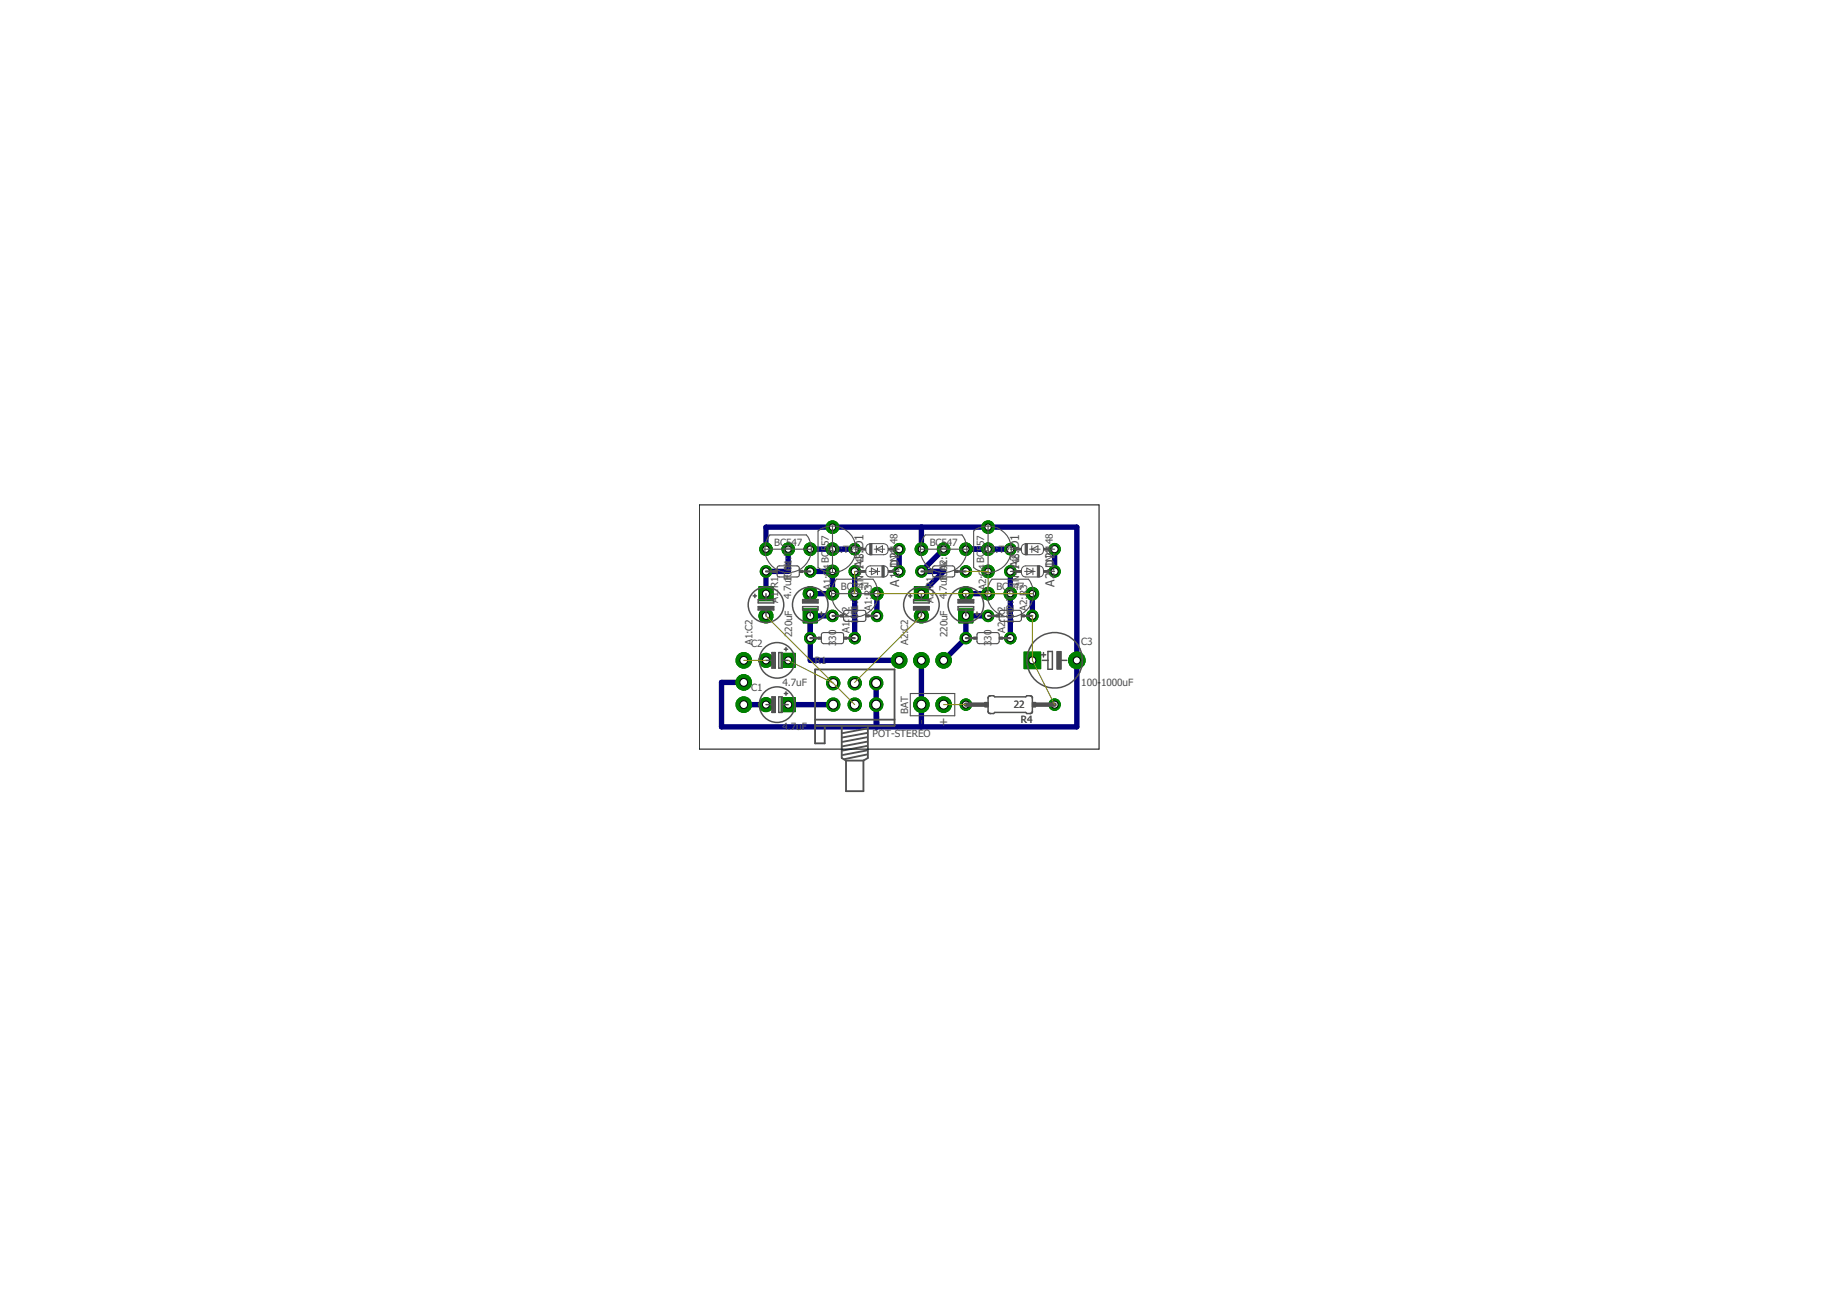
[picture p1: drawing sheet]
<svg xmlns="http://www.w3.org/2000/svg" width="210mm" height="148mm" viewBox="0 0 210 148" stroke-linecap="round" stroke-linejoin="round" font-family="sans-serif">
<defs><g id="words">
<g font-size="1.4" fill="#505050">
<text x="98.7" y="64.9" transform="rotate(-90 98.7 64.9)">A1:D1</text>
<text x="116.4" y="64.9" transform="rotate(-90 116.4 64.9)">A2:D1</text>
<text x="102.7" y="67" transform="rotate(-90 102.7 67)">A1:D2</text>
<text x="120.5" y="67" transform="rotate(-90 120.5 67)">A2:D2</text>
<text x="105.8" y="82.7" transform="rotate(-90 105.8 82.7)">-</text>
<text x="107.3" y="82.9">+</text>
</g>
<g font-size="1.1" fill="#505050">
<text x="88.5" y="62.3">BC547</text>
<text x="90.5" y="65.9" transform="rotate(-90 90.5 65.9)">0A</text>
<text x="90.5" y="65.3" transform="rotate(-90 90.5 65.3)">0k</text>
<text x="90.5" y="64.6" transform="rotate(-90 90.5 64.6)">1:T1</text>
<text x="94.7" y="63.1">A</text>
<text x="94.9" y="65.1" transform="rotate(-90 94.9 65.1)">4BC557</text>
<text x="95.3" y="63.1">1:T2</text>
<text x="102.5" y="64.8" transform="rotate(-90 102.5 64.8)">1N4148</text>
<text x="106.2" y="62.3">BC547</text>
<text x="108.2" y="65.9" transform="rotate(-90 108.2 65.9)">0A</text>
<text x="108.2" y="65.3" transform="rotate(-90 108.2 65.3)">0k</text>
<text x="108.2" y="64.6" transform="rotate(-90 108.2 64.6)">2:T1</text>
<text x="112.4" y="63.1">A</text>
<text x="112.7" y="65.1" transform="rotate(-90 112.7 65.1)">4BC557</text>
<text x="113.1" y="63.1">2:T2</text>
<text x="120.3" y="64.8" transform="rotate(-90 120.3 64.8)">1N4148</text>
<text x="88.9" y="68.9" transform="rotate(-90 88.9 68.9)">A1:R1</text>
<text x="90.4" y="68.5" transform="rotate(-90 90.4 68.5)">4.7u1F</text>
<text x="94.9" y="67.4" transform="rotate(-90 94.9 67.4)">A1:C</text>
<text x="96.1" y="67.4">BC547</text>
<text x="98.1" y="71.3" transform="rotate(-90 98.1 71.3)">1</text>
<text x="98.1" y="70.7" transform="rotate(-90 98.1 70.7)">0A0</text>
<text x="98.1" y="69.7" transform="rotate(-90 98.1 69.7)">1:T3</text>
<text x="98.7" y="67.1" transform="rotate(-90 98.7 67.1)">1N4148</text>
<text x="99.6" y="69.8" transform="rotate(-90 99.6 69.8)">A1:R3</text>
<text x="106.7" y="68.9" transform="rotate(-90 106.7 68.9)">A2</text>
<text x="106.7" y="67.6" transform="rotate(-90 106.7 67.6)">:R1</text>
<text x="108.2" y="68.5" transform="rotate(-90 108.2 68.5)">4.</text>
<text x="108.2" y="67.5" transform="rotate(-90 108.2 67.5)">7u1F</text>
<text x="112.7" y="67.4" transform="rotate(-90 112.7 67.4)">A2:C</text>
<text x="113.8" y="67.4">BC547</text>
<text x="115.8" y="71.3" transform="rotate(-90 115.8 71.3)">1</text>
<text x="115.8" y="70.7" transform="rotate(-90 115.8 70.7)">0A0</text>
<text x="115.8" y="69.7" transform="rotate(-90 115.8 69.7)">2:T3</text>
<text x="116.4" y="67.1" transform="rotate(-90 116.4 67.1)">1N4148</text>
<text x="117.4" y="69.8" transform="rotate(-90 117.4 69.8)">A2:R3</text>
<text x="85.8" y="73.9">C2</text>
<text x="86" y="73.7" transform="rotate(-90 86 73.7)">A1:C2</text>
<text x="90.5" y="72.8" transform="rotate(-90 90.5 72.8)">220uF</text>
<text x="93.1" y="75.8">R1</text>
<text x="95.5" y="73.8" transform="rotate(-90 95.5 73.8)">3</text>
<text x="95.5" y="73.2" transform="rotate(-90 95.5 73.2)">30</text>
<text x="97.1" y="72.3" transform="rotate(-90 97.1 72.3)">A1:R2</text>
<text x="103.8" y="73.7" transform="rotate(-90 103.8 73.7)">A2:C2</text>
<text x="108.3" y="72.8" transform="rotate(-90 108.3 72.8)">220uF</text>
<text x="113.3" y="73.8" transform="rotate(-90 113.3 73.8)">3</text>
<text x="113.3" y="73.2" transform="rotate(-90 113.3 73.2)">30</text>
<text x="114.8" y="72.3" transform="rotate(-90 114.8 72.3)">A2:R2</text>
<text x="123.6" y="73.7">C3</text>
<text x="85.8" y="79">C1</text>
<text x="89.4" y="83.4">4.7uF</text>
<text x="89.4" y="78.3">4.7uF</text>
<text x="103.8" y="81.5" transform="rotate(-90 103.8 81.5)">BAT</text>
<text x="115.8" y="80.8">22</text>
<text x="116.6" y="82.6">R4</text>
<text x="123.6" y="78.3">100-</text>
<text x="125.8" y="78.3">1000uF</text>
<text x="99.7" y="84.2">POT-STEREO</text>
</g>
</g></defs>
<g fill="none" stroke="#000080" stroke-width=".61">
<path d="M85 78h-2.6v5h17.7v-5M87.5 62.7v-2.5h35.5v22.8h-22.8l-.1-2.5M90.1 62.7v2.6h-2.6v2.5M92.6 62.7h5.1M92.6 65.3h2.5v2.5h-2.5M95.1 70.4h-2.5v5h10.1M97.7 65.3v7.6M97.7 78h.1M100.2 67.8v2.6M102.7 62.7v2.6M105.3 60.2v2.5M105.3 75.4v7.6"/>
<path d="M107.8 62.7l-2.5 2.6h2.5l-2.5 2.5M110.4 62.7h5M110.4 67.8h2.5M112.9 70.4h-2.5v2.5l-2.6 2.5M115.4 65.3v7.6M118 67.8v2.6M120.5 62.7v2.6M85 80.5h2.5M90.1 80.5h5.1"/>
</g>
<circle cx="87.5" cy="70.4" r=".8" fill="#008000" stroke="#008000" stroke-width=".11"/>
<circle cx="87.5" cy="70.4" r=".4" fill="#fff" stroke="#000" stroke-width=".11"/>
<path d="M86.7 67h1.6v1.6h-1.6z" fill="#008000" stroke="#008000" stroke-width=".11"/>
<circle cx="87.5" cy="67.8" r=".4" fill="#fff" stroke="#000" stroke-width=".11"/>
<circle cx="92.6" cy="67.8" r=".8" fill="#008000" stroke="#008000" stroke-width=".11"/>
<circle cx="92.6" cy="67.8" r=".4" fill="#fff" stroke="#000" stroke-width=".11"/>
<path d="M91.8 69.6h1.6v1.6h-1.6z" fill="#008000" stroke="#008000" stroke-width=".11"/>
<circle cx="92.6" cy="70.4" r=".4" fill="#fff" stroke="#000" stroke-width=".11"/>
<circle cx="102.7" cy="65.3" r=".66" fill="#008000" stroke="#008000" stroke-width=".11"/>
<circle cx="102.7" cy="65.3" r=".4" fill="#fff" stroke="#000" stroke-width=".11"/>
<circle cx="97.7" cy="65.3" r=".66" fill="#008000" stroke="#008000" stroke-width=".11"/>
<circle cx="97.7" cy="65.3" r=".4" fill="#fff" stroke="#000" stroke-width=".11"/>
<circle cx="97.7" cy="62.7" r=".66" fill="#008000" stroke="#008000" stroke-width=".11"/>
<circle cx="97.7" cy="62.7" r=".4" fill="#fff" stroke="#000" stroke-width=".11"/>
<circle cx="102.7" cy="62.7" r=".66" fill="#008000" stroke="#008000" stroke-width=".11"/>
<circle cx="102.7" cy="62.7" r=".4" fill="#fff" stroke="#000" stroke-width=".11"/>
<circle cx="87.5" cy="65.3" r=".66" fill="#008000" stroke="#008000" stroke-width=".11"/>
<circle cx="87.5" cy="65.3" r=".4" fill="#fff" stroke="#000" stroke-width=".11"/>
<circle cx="92.6" cy="65.3" r=".66" fill="#008000" stroke="#008000" stroke-width=".11"/>
<circle cx="92.6" cy="65.3" r=".4" fill="#fff" stroke="#000" stroke-width=".11"/>
<circle cx="97.7" cy="72.9" r=".66" fill="#008000" stroke="#008000" stroke-width=".11"/>
<circle cx="97.7" cy="72.9" r=".4" fill="#fff" stroke="#000" stroke-width=".11"/>
<circle cx="92.6" cy="72.9" r=".66" fill="#008000" stroke="#008000" stroke-width=".11"/>
<circle cx="92.6" cy="72.9" r=".4" fill="#fff" stroke="#000" stroke-width=".11"/>
<circle cx="100.2" cy="70.4" r=".66" fill="#008000" stroke="#008000" stroke-width=".11"/>
<circle cx="100.2" cy="70.4" r=".4" fill="#fff" stroke="#000" stroke-width=".11"/>
<circle cx="95.1" cy="70.4" r=".66" fill="#008000" stroke="#008000" stroke-width=".11"/>
<circle cx="95.1" cy="70.4" r=".4" fill="#fff" stroke="#000" stroke-width=".11"/>
<circle cx="92.6" cy="62.7" r=".72" fill="#008000" stroke="#008000" stroke-width=".11"/>
<circle cx="92.6" cy="62.7" r=".36" fill="#fff" stroke="#000" stroke-width=".11"/>
<circle cx="87.5" cy="62.7" r=".72" fill="#008000" stroke="#008000" stroke-width=".11"/>
<circle cx="87.5" cy="62.7" r=".36" fill="#fff" stroke="#000" stroke-width=".11"/>
<circle cx="90.1" cy="62.7" r=".72" fill="#008000" stroke="#008000" stroke-width=".11"/>
<circle cx="90.1" cy="62.7" r=".36" fill="#fff" stroke="#000" stroke-width=".11"/>
<circle cx="95.1" cy="60.2" r=".72" fill="#008000" stroke="#008000" stroke-width=".11"/>
<circle cx="95.1" cy="60.2" r=".36" fill="#fff" stroke="#000" stroke-width=".11"/>
<circle cx="95.1" cy="65.3" r=".72" fill="#008000" stroke="#008000" stroke-width=".11"/>
<circle cx="95.1" cy="65.3" r=".36" fill="#fff" stroke="#000" stroke-width=".11"/>
<circle cx="95.1" cy="62.7" r=".72" fill="#008000" stroke="#008000" stroke-width=".11"/>
<circle cx="95.1" cy="62.7" r=".36" fill="#fff" stroke="#000" stroke-width=".11"/>
<circle cx="100.2" cy="67.8" r=".72" fill="#008000" stroke="#008000" stroke-width=".11"/>
<circle cx="100.2" cy="67.8" r=".36" fill="#fff" stroke="#000" stroke-width=".11"/>
<circle cx="95.1" cy="67.8" r=".72" fill="#008000" stroke="#008000" stroke-width=".11"/>
<circle cx="95.1" cy="67.8" r=".36" fill="#fff" stroke="#000" stroke-width=".11"/>
<circle cx="97.7" cy="67.8" r=".72" fill="#008000" stroke="#008000" stroke-width=".11"/>
<circle cx="97.7" cy="67.8" r=".36" fill="#fff" stroke="#000" stroke-width=".11"/>
<circle cx="105.3" cy="70.4" r=".8" fill="#008000" stroke="#008000" stroke-width=".11"/>
<circle cx="105.3" cy="70.4" r=".4" fill="#fff" stroke="#000" stroke-width=".11"/>
<path d="M104.5 67h1.6v1.6h-1.6z" fill="#008000" stroke="#008000" stroke-width=".11"/>
<circle cx="105.3" cy="67.8" r=".4" fill="#fff" stroke="#000" stroke-width=".11"/>
<circle cx="110.4" cy="67.8" r=".8" fill="#008000" stroke="#008000" stroke-width=".11"/>
<circle cx="110.4" cy="67.8" r=".4" fill="#fff" stroke="#000" stroke-width=".11"/>
<path d="M109.6 69.6h1.6v1.6h-1.6z" fill="#008000" stroke="#008000" stroke-width=".11"/>
<circle cx="110.4" cy="70.4" r=".4" fill="#fff" stroke="#000" stroke-width=".11"/>
<circle cx="120.5" cy="65.3" r=".66" fill="#008000" stroke="#008000" stroke-width=".11"/>
<circle cx="120.5" cy="65.3" r=".4" fill="#fff" stroke="#000" stroke-width=".11"/>
<circle cx="115.4" cy="65.3" r=".66" fill="#008000" stroke="#008000" stroke-width=".11"/>
<circle cx="115.4" cy="65.3" r=".4" fill="#fff" stroke="#000" stroke-width=".11"/>
<circle cx="115.4" cy="62.7" r=".66" fill="#008000" stroke="#008000" stroke-width=".11"/>
<circle cx="115.4" cy="62.7" r=".4" fill="#fff" stroke="#000" stroke-width=".11"/>
<circle cx="120.5" cy="62.7" r=".66" fill="#008000" stroke="#008000" stroke-width=".11"/>
<circle cx="120.5" cy="62.7" r=".4" fill="#fff" stroke="#000" stroke-width=".11"/>
<circle cx="105.3" cy="65.3" r=".66" fill="#008000" stroke="#008000" stroke-width=".11"/>
<circle cx="105.3" cy="65.3" r=".4" fill="#fff" stroke="#000" stroke-width=".11"/>
<circle cx="110.4" cy="65.3" r=".66" fill="#008000" stroke="#008000" stroke-width=".11"/>
<circle cx="110.4" cy="65.3" r=".4" fill="#fff" stroke="#000" stroke-width=".11"/>
<circle cx="115.4" cy="72.9" r=".66" fill="#008000" stroke="#008000" stroke-width=".11"/>
<circle cx="115.4" cy="72.9" r=".4" fill="#fff" stroke="#000" stroke-width=".11"/>
<circle cx="110.4" cy="72.9" r=".66" fill="#008000" stroke="#008000" stroke-width=".11"/>
<circle cx="110.4" cy="72.9" r=".4" fill="#fff" stroke="#000" stroke-width=".11"/>
<circle cx="118" cy="70.4" r=".66" fill="#008000" stroke="#008000" stroke-width=".11"/>
<circle cx="118" cy="70.4" r=".4" fill="#fff" stroke="#000" stroke-width=".11"/>
<circle cx="112.9" cy="70.4" r=".66" fill="#008000" stroke="#008000" stroke-width=".11"/>
<circle cx="112.9" cy="70.4" r=".4" fill="#fff" stroke="#000" stroke-width=".11"/>
<circle cx="110.4" cy="62.7" r=".72" fill="#008000" stroke="#008000" stroke-width=".11"/>
<circle cx="110.4" cy="62.7" r=".36" fill="#fff" stroke="#000" stroke-width=".11"/>
<circle cx="105.3" cy="62.7" r=".72" fill="#008000" stroke="#008000" stroke-width=".11"/>
<circle cx="105.3" cy="62.7" r=".36" fill="#fff" stroke="#000" stroke-width=".11"/>
<circle cx="107.8" cy="62.7" r=".72" fill="#008000" stroke="#008000" stroke-width=".11"/>
<circle cx="107.8" cy="62.7" r=".36" fill="#fff" stroke="#000" stroke-width=".11"/>
<circle cx="112.9" cy="60.2" r=".72" fill="#008000" stroke="#008000" stroke-width=".11"/>
<circle cx="112.9" cy="60.2" r=".36" fill="#fff" stroke="#000" stroke-width=".11"/>
<circle cx="112.9" cy="65.3" r=".72" fill="#008000" stroke="#008000" stroke-width=".11"/>
<circle cx="112.9" cy="65.3" r=".36" fill="#fff" stroke="#000" stroke-width=".11"/>
<circle cx="112.9" cy="62.7" r=".72" fill="#008000" stroke="#008000" stroke-width=".11"/>
<circle cx="112.9" cy="62.7" r=".36" fill="#fff" stroke="#000" stroke-width=".11"/>
<circle cx="118" cy="67.8" r=".72" fill="#008000" stroke="#008000" stroke-width=".11"/>
<circle cx="118" cy="67.8" r=".36" fill="#fff" stroke="#000" stroke-width=".11"/>
<circle cx="112.9" cy="67.8" r=".72" fill="#008000" stroke="#008000" stroke-width=".11"/>
<circle cx="112.9" cy="67.8" r=".36" fill="#fff" stroke="#000" stroke-width=".11"/>
<circle cx="115.4" cy="67.8" r=".72" fill="#008000" stroke="#008000" stroke-width=".11"/>
<circle cx="115.4" cy="67.8" r=".36" fill="#fff" stroke="#000" stroke-width=".11"/>
<circle cx="105.3" cy="80.5" r=".89" fill="#008000" stroke="#008000" stroke-width=".11"/>
<circle cx="105.3" cy="80.5" r=".51" fill="#fff" stroke="#000" stroke-width=".11"/>
<circle cx="107.8" cy="80.5" r=".89" fill="#008000" stroke="#008000" stroke-width=".11"/>
<circle cx="107.8" cy="80.5" r=".51" fill="#fff" stroke="#000" stroke-width=".11"/>
<circle cx="87.5" cy="80.5" r=".8" fill="#008000" stroke="#008000" stroke-width=".11"/>
<circle cx="87.5" cy="80.5" r=".4" fill="#fff" stroke="#000" stroke-width=".11"/>
<path d="M89.3 79.7h1.6v1.6h-1.6z" fill="#008000" stroke="#008000" stroke-width=".11"/>
<circle cx="90.1" cy="80.5" r=".4" fill="#fff" stroke="#000" stroke-width=".11"/>
<circle cx="87.5" cy="75.4" r=".8" fill="#008000" stroke="#008000" stroke-width=".11"/>
<circle cx="87.5" cy="75.4" r=".4" fill="#fff" stroke="#000" stroke-width=".11"/>
<path d="M89.3 74.6h1.6v1.6h-1.6z" fill="#008000" stroke="#008000" stroke-width=".11"/>
<circle cx="90.1" cy="75.4" r=".4" fill="#fff" stroke="#000" stroke-width=".11"/>
<path d="M117 74.5h1.9v1.9h-1.9z" fill="#008000" stroke="#008000" stroke-width=".11"/>
<circle cx="118" cy="75.4" r=".4" fill="#fff" stroke="#000" stroke-width=".11"/>
<circle cx="123" cy="75.4" r=".95" fill="#008000" stroke="#008000" stroke-width=".11"/>
<circle cx="123" cy="75.4" r=".4" fill="#fff" stroke="#000" stroke-width=".11"/>
<circle cx="85" cy="80.5" r=".89" fill="#008000" stroke="#008000" stroke-width=".11"/>
<circle cx="85" cy="80.5" r=".44" fill="#fff" stroke="#000" stroke-width=".11"/>
<circle cx="85" cy="78" r=".89" fill="#008000" stroke="#008000" stroke-width=".11"/>
<circle cx="85" cy="78" r=".44" fill="#fff" stroke="#000" stroke-width=".11"/>
<circle cx="85" cy="75.4" r=".89" fill="#008000" stroke="#008000" stroke-width=".11"/>
<circle cx="85" cy="75.4" r=".44" fill="#fff" stroke="#000" stroke-width=".11"/>
<circle cx="102.7" cy="75.4" r=".89" fill="#008000" stroke="#008000" stroke-width=".11"/>
<circle cx="102.7" cy="75.4" r=".44" fill="#fff" stroke="#000" stroke-width=".11"/>
<circle cx="105.3" cy="75.4" r=".89" fill="#008000" stroke="#008000" stroke-width=".11"/>
<circle cx="105.3" cy="75.4" r=".44" fill="#fff" stroke="#000" stroke-width=".11"/>
<circle cx="107.8" cy="75.4" r=".89" fill="#008000" stroke="#008000" stroke-width=".11"/>
<circle cx="107.8" cy="75.4" r=".44" fill="#fff" stroke="#000" stroke-width=".11"/>
<circle cx="95.2" cy="80.5" r=".76" fill="#008000" stroke="#008000" stroke-width=".11"/>
<circle cx="95.2" cy="80.5" r=".51" fill="#fff" stroke="#000" stroke-width=".11"/>
<circle cx="97.7" cy="80.5" r=".76" fill="#008000" stroke="#008000" stroke-width=".11"/>
<circle cx="97.7" cy="80.5" r=".51" fill="#fff" stroke="#000" stroke-width=".11"/>
<circle cx="100.1" cy="80.5" r=".76" fill="#008000" stroke="#008000" stroke-width=".11"/>
<circle cx="100.1" cy="80.5" r=".51" fill="#fff" stroke="#000" stroke-width=".11"/>
<circle cx="95.2" cy="78" r=".76" fill="#008000" stroke="#008000" stroke-width=".11"/>
<circle cx="95.2" cy="78" r=".51" fill="#fff" stroke="#000" stroke-width=".11"/>
<circle cx="97.7" cy="78" r=".76" fill="#008000" stroke="#008000" stroke-width=".11"/>
<circle cx="97.7" cy="78" r=".51" fill="#fff" stroke="#000" stroke-width=".11"/>
<circle cx="100.1" cy="78" r=".76" fill="#008000" stroke="#008000" stroke-width=".11"/>
<circle cx="100.1" cy="78" r=".51" fill="#fff" stroke="#000" stroke-width=".11"/>
<circle cx="120.5" cy="80.5" r=".66" fill="#008000" stroke="#008000" stroke-width=".11"/>
<circle cx="120.5" cy="80.5" r=".4" fill="#fff" stroke="#000" stroke-width=".11"/>
<circle cx="110.4" cy="80.5" r=".66" fill="#008000" stroke="#008000" stroke-width=".11"/>
<circle cx="110.4" cy="80.5" r=".4" fill="#fff" stroke="#000" stroke-width=".11"/>
<circle cx="87.5" cy="70.4" r=".8" fill="#008000" stroke="#008000" stroke-width=".11"/>
<circle cx="87.5" cy="70.4" r=".4" fill="#fff" stroke="#000" stroke-width=".11"/>
<path d="M86.7 67h1.6v1.6h-1.6z" fill="#008000" stroke="#008000" stroke-width=".11"/>
<circle cx="87.5" cy="67.8" r=".4" fill="#fff" stroke="#000" stroke-width=".11"/>
<circle cx="92.6" cy="67.8" r=".8" fill="#008000" stroke="#008000" stroke-width=".11"/>
<circle cx="92.6" cy="67.8" r=".4" fill="#fff" stroke="#000" stroke-width=".11"/>
<path d="M91.8 69.6h1.6v1.6h-1.6z" fill="#008000" stroke="#008000" stroke-width=".11"/>
<circle cx="92.6" cy="70.4" r=".4" fill="#fff" stroke="#000" stroke-width=".11"/>
<circle cx="102.7" cy="65.3" r=".66" fill="#008000" stroke="#008000" stroke-width=".11"/>
<circle cx="102.7" cy="65.3" r=".4" fill="#fff" stroke="#000" stroke-width=".11"/>
<circle cx="97.7" cy="65.3" r=".66" fill="#008000" stroke="#008000" stroke-width=".11"/>
<circle cx="97.7" cy="65.3" r=".4" fill="#fff" stroke="#000" stroke-width=".11"/>
<circle cx="97.7" cy="62.7" r=".66" fill="#008000" stroke="#008000" stroke-width=".11"/>
<circle cx="97.7" cy="62.7" r=".4" fill="#fff" stroke="#000" stroke-width=".11"/>
<circle cx="102.7" cy="62.7" r=".66" fill="#008000" stroke="#008000" stroke-width=".11"/>
<circle cx="102.7" cy="62.7" r=".4" fill="#fff" stroke="#000" stroke-width=".11"/>
<circle cx="87.5" cy="65.3" r=".66" fill="#008000" stroke="#008000" stroke-width=".11"/>
<circle cx="87.5" cy="65.3" r=".4" fill="#fff" stroke="#000" stroke-width=".11"/>
<circle cx="92.6" cy="65.3" r=".66" fill="#008000" stroke="#008000" stroke-width=".11"/>
<circle cx="92.6" cy="65.3" r=".4" fill="#fff" stroke="#000" stroke-width=".11"/>
<circle cx="97.7" cy="72.9" r=".66" fill="#008000" stroke="#008000" stroke-width=".11"/>
<circle cx="97.7" cy="72.9" r=".4" fill="#fff" stroke="#000" stroke-width=".11"/>
<circle cx="92.6" cy="72.9" r=".66" fill="#008000" stroke="#008000" stroke-width=".11"/>
<circle cx="92.6" cy="72.9" r=".4" fill="#fff" stroke="#000" stroke-width=".11"/>
<circle cx="100.2" cy="70.4" r=".66" fill="#008000" stroke="#008000" stroke-width=".11"/>
<circle cx="100.2" cy="70.4" r=".4" fill="#fff" stroke="#000" stroke-width=".11"/>
<circle cx="95.1" cy="70.4" r=".66" fill="#008000" stroke="#008000" stroke-width=".11"/>
<circle cx="95.1" cy="70.4" r=".4" fill="#fff" stroke="#000" stroke-width=".11"/>
<circle cx="92.6" cy="62.7" r=".72" fill="#008000" stroke="#008000" stroke-width=".11"/>
<circle cx="92.6" cy="62.7" r=".36" fill="#fff" stroke="#000" stroke-width=".11"/>
<circle cx="87.5" cy="62.7" r=".72" fill="#008000" stroke="#008000" stroke-width=".11"/>
<circle cx="87.5" cy="62.7" r=".36" fill="#fff" stroke="#000" stroke-width=".11"/>
<circle cx="90.1" cy="62.7" r=".72" fill="#008000" stroke="#008000" stroke-width=".11"/>
<circle cx="90.1" cy="62.7" r=".36" fill="#fff" stroke="#000" stroke-width=".11"/>
<circle cx="95.1" cy="60.2" r=".72" fill="#008000" stroke="#008000" stroke-width=".11"/>
<circle cx="95.1" cy="60.2" r=".36" fill="#fff" stroke="#000" stroke-width=".11"/>
<circle cx="95.1" cy="65.3" r=".72" fill="#008000" stroke="#008000" stroke-width=".11"/>
<circle cx="95.1" cy="65.3" r=".36" fill="#fff" stroke="#000" stroke-width=".11"/>
<circle cx="95.1" cy="62.7" r=".72" fill="#008000" stroke="#008000" stroke-width=".11"/>
<circle cx="95.1" cy="62.7" r=".36" fill="#fff" stroke="#000" stroke-width=".11"/>
<circle cx="100.2" cy="67.8" r=".72" fill="#008000" stroke="#008000" stroke-width=".11"/>
<circle cx="100.2" cy="67.8" r=".36" fill="#fff" stroke="#000" stroke-width=".11"/>
<circle cx="95.1" cy="67.8" r=".72" fill="#008000" stroke="#008000" stroke-width=".11"/>
<circle cx="95.1" cy="67.8" r=".36" fill="#fff" stroke="#000" stroke-width=".11"/>
<circle cx="97.7" cy="67.8" r=".72" fill="#008000" stroke="#008000" stroke-width=".11"/>
<circle cx="97.7" cy="67.8" r=".36" fill="#fff" stroke="#000" stroke-width=".11"/>
<circle cx="105.3" cy="70.4" r=".8" fill="#008000" stroke="#008000" stroke-width=".11"/>
<circle cx="105.3" cy="70.4" r=".4" fill="#fff" stroke="#000" stroke-width=".11"/>
<path d="M104.5 67h1.6v1.6h-1.6z" fill="#008000" stroke="#008000" stroke-width=".11"/>
<circle cx="105.3" cy="67.8" r=".4" fill="#fff" stroke="#000" stroke-width=".11"/>
<circle cx="110.4" cy="67.8" r=".8" fill="#008000" stroke="#008000" stroke-width=".11"/>
<circle cx="110.4" cy="67.8" r=".4" fill="#fff" stroke="#000" stroke-width=".11"/>
<path d="M109.6 69.6h1.6v1.6h-1.6z" fill="#008000" stroke="#008000" stroke-width=".11"/>
<circle cx="110.4" cy="70.4" r=".4" fill="#fff" stroke="#000" stroke-width=".11"/>
<circle cx="120.5" cy="65.3" r=".66" fill="#008000" stroke="#008000" stroke-width=".11"/>
<circle cx="120.5" cy="65.3" r=".4" fill="#fff" stroke="#000" stroke-width=".11"/>
<circle cx="115.4" cy="65.3" r=".66" fill="#008000" stroke="#008000" stroke-width=".11"/>
<circle cx="115.4" cy="65.3" r=".4" fill="#fff" stroke="#000" stroke-width=".11"/>
<circle cx="115.4" cy="62.7" r=".66" fill="#008000" stroke="#008000" stroke-width=".11"/>
<circle cx="115.4" cy="62.7" r=".4" fill="#fff" stroke="#000" stroke-width=".11"/>
<circle cx="120.5" cy="62.7" r=".66" fill="#008000" stroke="#008000" stroke-width=".11"/>
<circle cx="120.5" cy="62.7" r=".4" fill="#fff" stroke="#000" stroke-width=".11"/>
<circle cx="105.3" cy="65.3" r=".66" fill="#008000" stroke="#008000" stroke-width=".11"/>
<circle cx="105.3" cy="65.3" r=".4" fill="#fff" stroke="#000" stroke-width=".11"/>
<circle cx="110.4" cy="65.3" r=".66" fill="#008000" stroke="#008000" stroke-width=".11"/>
<circle cx="110.4" cy="65.3" r=".4" fill="#fff" stroke="#000" stroke-width=".11"/>
<circle cx="115.4" cy="72.9" r=".66" fill="#008000" stroke="#008000" stroke-width=".11"/>
<circle cx="115.4" cy="72.9" r=".4" fill="#fff" stroke="#000" stroke-width=".11"/>
<circle cx="110.4" cy="72.9" r=".66" fill="#008000" stroke="#008000" stroke-width=".11"/>
<circle cx="110.4" cy="72.9" r=".4" fill="#fff" stroke="#000" stroke-width=".11"/>
<circle cx="118" cy="70.4" r=".66" fill="#008000" stroke="#008000" stroke-width=".11"/>
<circle cx="118" cy="70.4" r=".4" fill="#fff" stroke="#000" stroke-width=".11"/>
<circle cx="112.9" cy="70.4" r=".66" fill="#008000" stroke="#008000" stroke-width=".11"/>
<circle cx="112.9" cy="70.4" r=".4" fill="#fff" stroke="#000" stroke-width=".11"/>
<circle cx="110.4" cy="62.7" r=".72" fill="#008000" stroke="#008000" stroke-width=".11"/>
<circle cx="110.4" cy="62.7" r=".36" fill="#fff" stroke="#000" stroke-width=".11"/>
<circle cx="105.3" cy="62.7" r=".72" fill="#008000" stroke="#008000" stroke-width=".11"/>
<circle cx="105.3" cy="62.7" r=".36" fill="#fff" stroke="#000" stroke-width=".11"/>
<circle cx="107.8" cy="62.7" r=".72" fill="#008000" stroke="#008000" stroke-width=".11"/>
<circle cx="107.8" cy="62.7" r=".36" fill="#fff" stroke="#000" stroke-width=".11"/>
<circle cx="112.9" cy="60.2" r=".72" fill="#008000" stroke="#008000" stroke-width=".11"/>
<circle cx="112.9" cy="60.2" r=".36" fill="#fff" stroke="#000" stroke-width=".11"/>
<circle cx="112.9" cy="65.3" r=".72" fill="#008000" stroke="#008000" stroke-width=".11"/>
<circle cx="112.9" cy="65.3" r=".36" fill="#fff" stroke="#000" stroke-width=".11"/>
<circle cx="112.9" cy="62.7" r=".72" fill="#008000" stroke="#008000" stroke-width=".11"/>
<circle cx="112.9" cy="62.7" r=".36" fill="#fff" stroke="#000" stroke-width=".11"/>
<circle cx="118" cy="67.8" r=".72" fill="#008000" stroke="#008000" stroke-width=".11"/>
<circle cx="118" cy="67.8" r=".36" fill="#fff" stroke="#000" stroke-width=".11"/>
<circle cx="112.9" cy="67.8" r=".72" fill="#008000" stroke="#008000" stroke-width=".11"/>
<circle cx="112.9" cy="67.8" r=".36" fill="#fff" stroke="#000" stroke-width=".11"/>
<circle cx="115.4" cy="67.8" r=".72" fill="#008000" stroke="#008000" stroke-width=".11"/>
<circle cx="115.4" cy="67.8" r=".36" fill="#fff" stroke="#000" stroke-width=".11"/>
<circle cx="105.3" cy="80.5" r=".89" fill="#008000" stroke="#008000" stroke-width=".11"/>
<circle cx="105.3" cy="80.5" r=".51" fill="#fff" stroke="#000" stroke-width=".11"/>
<circle cx="107.8" cy="80.5" r=".89" fill="#008000" stroke="#008000" stroke-width=".11"/>
<circle cx="107.8" cy="80.5" r=".51" fill="#fff" stroke="#000" stroke-width=".11"/>
<circle cx="87.5" cy="80.5" r=".8" fill="#008000" stroke="#008000" stroke-width=".11"/>
<circle cx="87.5" cy="80.5" r=".4" fill="#fff" stroke="#000" stroke-width=".11"/>
<path d="M89.3 79.7h1.6v1.6h-1.6z" fill="#008000" stroke="#008000" stroke-width=".11"/>
<circle cx="90.1" cy="80.5" r=".4" fill="#fff" stroke="#000" stroke-width=".11"/>
<circle cx="87.5" cy="75.4" r=".8" fill="#008000" stroke="#008000" stroke-width=".11"/>
<circle cx="87.5" cy="75.4" r=".4" fill="#fff" stroke="#000" stroke-width=".11"/>
<path d="M89.3 74.6h1.6v1.6h-1.6z" fill="#008000" stroke="#008000" stroke-width=".11"/>
<circle cx="90.1" cy="75.4" r=".4" fill="#fff" stroke="#000" stroke-width=".11"/>
<path d="M117 74.5h1.9v1.9h-1.9z" fill="#008000" stroke="#008000" stroke-width=".11"/>
<circle cx="118" cy="75.4" r=".4" fill="#fff" stroke="#000" stroke-width=".11"/>
<circle cx="123" cy="75.4" r=".95" fill="#008000" stroke="#008000" stroke-width=".11"/>
<circle cx="123" cy="75.4" r=".4" fill="#fff" stroke="#000" stroke-width=".11"/>
<circle cx="85" cy="80.5" r=".89" fill="#008000" stroke="#008000" stroke-width=".11"/>
<circle cx="85" cy="80.5" r=".44" fill="#fff" stroke="#000" stroke-width=".11"/>
<circle cx="85" cy="78" r=".89" fill="#008000" stroke="#008000" stroke-width=".11"/>
<circle cx="85" cy="78" r=".44" fill="#fff" stroke="#000" stroke-width=".11"/>
<circle cx="85" cy="75.4" r=".89" fill="#008000" stroke="#008000" stroke-width=".11"/>
<circle cx="85" cy="75.4" r=".44" fill="#fff" stroke="#000" stroke-width=".11"/>
<circle cx="102.7" cy="75.4" r=".89" fill="#008000" stroke="#008000" stroke-width=".11"/>
<circle cx="102.7" cy="75.4" r=".44" fill="#fff" stroke="#000" stroke-width=".11"/>
<circle cx="105.3" cy="75.4" r=".89" fill="#008000" stroke="#008000" stroke-width=".11"/>
<circle cx="105.3" cy="75.4" r=".44" fill="#fff" stroke="#000" stroke-width=".11"/>
<circle cx="107.8" cy="75.4" r=".89" fill="#008000" stroke="#008000" stroke-width=".11"/>
<circle cx="107.8" cy="75.4" r=".44" fill="#fff" stroke="#000" stroke-width=".11"/>
<circle cx="95.2" cy="80.5" r=".76" fill="#008000" stroke="#008000" stroke-width=".11"/>
<circle cx="95.2" cy="80.5" r=".51" fill="#fff" stroke="#000" stroke-width=".11"/>
<circle cx="97.7" cy="80.5" r=".76" fill="#008000" stroke="#008000" stroke-width=".11"/>
<circle cx="97.7" cy="80.5" r=".51" fill="#fff" stroke="#000" stroke-width=".11"/>
<circle cx="100.1" cy="80.5" r=".76" fill="#008000" stroke="#008000" stroke-width=".11"/>
<circle cx="100.1" cy="80.5" r=".51" fill="#fff" stroke="#000" stroke-width=".11"/>
<circle cx="95.2" cy="78" r=".76" fill="#008000" stroke="#008000" stroke-width=".11"/>
<circle cx="95.2" cy="78" r=".51" fill="#fff" stroke="#000" stroke-width=".11"/>
<circle cx="97.7" cy="78" r=".76" fill="#008000" stroke="#008000" stroke-width=".11"/>
<circle cx="97.7" cy="78" r=".51" fill="#fff" stroke="#000" stroke-width=".11"/>
<circle cx="100.1" cy="78" r=".76" fill="#008000" stroke="#008000" stroke-width=".11"/>
<circle cx="100.1" cy="78" r=".51" fill="#fff" stroke="#000" stroke-width=".11"/>
<circle cx="120.5" cy="80.5" r=".66" fill="#008000" stroke="#008000" stroke-width=".11"/>
<circle cx="120.5" cy="80.5" r=".4" fill="#fff" stroke="#000" stroke-width=".11"/>
<circle cx="110.4" cy="80.5" r=".66" fill="#008000" stroke="#008000" stroke-width=".11"/>
<circle cx="110.4" cy="80.5" r=".4" fill="#fff" stroke="#000" stroke-width=".11"/>
<g fill="none" stroke="#505050" stroke-width=".17">
<path d="M86.1 68.1h.3M86.3 67.9v.4M86.6 68.5h1.8v.4h-1.8zM86.6 69.3h1.8v.4h-1.8zM87.5 75.4h.7M87.5 67.8v.7M87.5 69.7v.7M88.2 79.6h.4v1.8h-.4zM88.2 74.5h.4v1.8h-.4zM89 79.6h.4v1.8h-.4zM89 74.5h.4v1.8h-.4zM89.4 75.4h.7"/>
<path d="M89.6 79.2h.4M89.6 74.2h.4M89.8 74v.4M89.8 79v.4M91.7 68.5h1.8v.4h-1.8zM91.7 69.3h1.8v.4h-1.8zM92.6 67.8v.7M92.6 69.7v.7M93.7 70.1h.3M93.9 69.9v.4M103.8 68.1h.4M104 67.9v.4"/>
<path d="M104.4 68.5h1.8v.4h-1.8zM104.4 69.3h1.8v.4h-1.8zM105.3 67.8v.7M105.3 69.7v.7M109.5 68.5h1.8v.4h-1.8zM109.5 69.3h1.8v.4h-1.8zM110.4 67.8v.7M110.4 69.7v.7M111.4 70.1h.4M111.6 69.9v.4M113 79.6l.5-.1 .2 .1h3.5l.1-.1h.5l.2 .2v1.7h-.1a.65 .65 0 0 1-.7 0h-3.5a.65 .65 0 0 1-.7 0l-.1-.1zM119 74.8h.5"/>
<path d="M119.1 75.4h.6M119.2 74.5v.6M119.7 74.4h.5v2.1h-.5zM121.1 75.4h.8M87.5 80.5h.7M89.4 80.5h.7"/>
<circle cx="87.5" cy="69.1" r="2.03"/>
<circle cx="88.8" cy="75.4" r="2.03"/>
<circle cx="92.6" cy="69.1" r="2.03"/>
<circle cx="105.3" cy="69.1" r="2.03"/>
<circle cx="110.4" cy="69.1" r="2.03"/>
<circle cx="120.5" cy="75.4" r="3.2"/>
<circle cx="88.8" cy="80.5" r="2.03"/>
</g>
<g fill="#505050" stroke="#505050" stroke-width=".11">
<path d="M86.7 69.3h1.6v.3h-1.6z"/>
<path d="M91.8 68.6h1.6v.2h-1.6z"/>
<path d="M100.8 64.6h.2v1.3h-.2z"/>
<path d="M101.5 65.2h.6v.2h-.6z"/>
<path d="M98.3 65.2h.6v.2h-.6z"/>
<path d="M99.4 62.1h.2v1.3h-.2z"/>
<path d="M98.3 62.6h.6v.2h-.6z"/>
<path d="M101.5 62.6h.6v.2h-.6z"/>
<path d="M91.3 65.2h.4v.2h-.4z"/>
<path d="M88.4 65.2h.4v.2h-.4z"/>
<path d="M93.5 72.8h.4v.2h-.4z"/>
<path d="M96.4 72.8h.4v.2h-.4z"/>
<path d="M96 70.2h.4v.3h-.4z"/>
<path d="M98.9 70.2h.4v.3h-.4z"/>
<path d="M104.5 69.3h1.6v.3h-1.6z"/>
<path d="M109.6 68.6h1.6v.2h-1.6z"/>
<path d="M118.5 64.6h.3v1.3h-.3z"/>
<path d="M119.3 65.2h.5v.2h-.5z"/>
<path d="M116.1 65.2h.5v.2h-.5z"/>
<path d="M117.1 62.1h.3v1.3h-.3z"/>
<path d="M116.1 62.6h.5v.2h-.5z"/>
<path d="M119.3 62.6h.5v.2h-.5z"/>
<path d="M109.1 65.2h.4v.2h-.4z"/>
<path d="M106.2 65.2h.4v.2h-.4z"/>
<path d="M111.3 72.8h.3v.2h-.3z"/>
<path d="M114.2 72.8h.4v.2h-.4z"/>
<path d="M113.8 70.2h.4v.3h-.4z"/>
<path d="M116.7 70.2h.4v.3h-.4z"/>
<path d="M88.3 79.7h.2v1.6h-.2z"/>
<path d="M88.3 74.6h.2v1.6h-.2z"/>
<path d="M120.8 74.4h.5v2.1h-.5z"/>
<path d="M112.5 80.2h.4v.6h-.4z"/>
<path d="M118 80.2h.3v.6h-.3z"/>
</g>
<g fill="none" stroke="#505050" stroke-width=".11">
<path d="M99 64.9l.4-.3h1.6a.65 .65 0 0 1 .5 .7 .65 .65 0 0 1-.5 .6h-1.6a.64 .64 0 0 1-.4-1zM99 62.3l.4-.2h1.6a.65 .65 0 0 1 .5 .6 .65 .65 0 0 1-.5 .7h-1.6a.64 .64 0 0 1-.4-1.1zM99.3 65.3h1.2M99.6 64.9l.7 .4-.7 .4zM99.9 62.7h1.2M100.1 62.7l.7-.3v.7zM100.1 62.4v.7M100.3 64.9v.8M116.8 64.9l.4-.3h1.5a.65 .65 0 0 1 .5 .7 .65 .65 0 0 1-.5 .6h-1.5a.66 .66 0 0 1-.4-1zM116.8 62.3l.4-.2h1.5a.65 .65 0 0 1 .5 .6 .65 .65 0 0 1-.5 .7h-1.5a.66 .66 0 0 1-.4-1.1zM117.1 65.3h1.2M117.3 64.9l.7 .4-.7 .4z"/>
<path d="M117.6 62.7h1.3M117.9 62.7l.7-.3v.7zM117.9 62.4v.7M118 64.9v.8"/>
</g>
<g fill="none" stroke="#505050" stroke-width=".13">
<path d="M87.4 62.7a2.66 2.66 0 0 0 2.7 2.7 2.66 2.66 0 0 0 2.6-2.7M87.4 62.7h5.3M87.7 61.6l-.2 .4-.1 .7M88.9 64.7l.1-.1 2.2 .1 .1 .2v.9l-.2 .1h-2.2l-.1-.2zM92.5 61.6l.1 .4 .1 .7M92.5 61.6l-.4-.5h-4.1l-.4 .5M93.9 72.3h.2h2.1l.2 .2v.9l-.3 .1h-2.1l-.1-.2v-.8zM94 65.2l.4 .1 .7 .1M95 67.8a2.66 2.66 0 0 0 2.7 2.7 2.66 2.66 0 0 0 2.6-2.7M95 67.8h5.3M95.1 60.1a2.66 2.66 0 0 1 2.7 2.6 2.66 2.66 0 0 1-2.7 2.7M95.1 60.1a2.59 2.59 0 0 0-1.6 .6v4.1l.5 .4"/>
<path d="M95.1 60.1v5.3M95.2 66.7l.4-.5h4.2a2.8 2.8 0 0 1 .5 1.6M95.2 66.7l-.2 1.1M96.5 69.8l.1-.1h2.2l.1 .3v.8l-.2 .2h-2.1l-.2-.3v-.7zM97.7 62.7h.6M97.7 65.3h.6M102.1 62.7h.6M102.1 65.3h.6M104 79.2h5.1v2.6h-5.1zM105.2 62.7a2.67 2.67 0 0 0 2.6 2.7 2.67 2.67 0 0 0 2.7-2.7M105.2 62.7h5.3M105.4 61.6l.3-.5h4.2a2.62 2.62 0 0 1 .6 1.6"/>
<path d="M105.4 61.6l-.2 1.1M106.6 64.7l.2-.1 2.1 .1 .2 .2v.9l-.3 .1h-2.1l-.1-.2zM111.7 72.3h2.3l.2 .2v.9l-.3 .1h-2.1l-.2-.2zM111.8 65.2l.7 .2h.4M112.8 67.8a2.66 2.66 0 0 0 2.6 2.7 2.66 2.66 0 0 0 2.7-2.7M112.8 67.8h5.3M112.9 60.1a2.66 2.66 0 0 1 2.7 2.6 2.66 2.66 0 0 1-2.7 2.7M112.9 60.1a2.49 2.49 0 0 0-1.6 .6v4.1l.5 .4M112.9 60.1v5.3M113 66.7l.3-.5h4.2l.2 .2a2.71 2.71 0 0 1 .4 1.4M113 66.7l-.1 .4-.1 .7M114.2 69.8l2.3-.1 .2 .3v.8l-.2 .2h-2.2l-.1-.3z"/>
<path d="M115.4 62.7h.7M115.4 65.3h.7M119.9 62.7h.6M119.9 65.3h.6"/>
</g>
<g fill="none" stroke="#505050" stroke-width=".21">
<path d="M93.1 82.9h9.1v-6.4h-9.1v8.4h1.1v-1.9M93.1 82.2h9.1M96.2 83v3.6l.5 .3M96.7 86.9v3.5h2v-3.5M96.7 86.9h2M99.1 85.7l-2.8 .6M99.1 85.2l-2.8 .5M99.1 84.7l-2.8 .6M99.1 84.2l-2.8 .6M99.1 83.7l-2.8 .5M99.1 83.2l-2.8 .6M99.1 86.2l-2.6 .5"/>
<path d="M99.2 83v3.6l-.5 .3"/>
</g>
<path d="M87.5 65.3h.9M91.7 65.3h.9M92.6 72.9h.9M95.1 70.4h.9M96.8 72.9h.9M99.3 70.4h.9M105.3 65.3h.9M109.5 65.3h.9M110.4 72.9h.9M112.9 70.4h.9M114.6 72.9h.8M117.1 70.4h.9" fill="none" stroke="#505050" stroke-width=".25"/>
<path d="M110.4 80.5h2.1M118.3 80.5h2.2" fill="none" stroke="#505050" stroke-width=".51"/>
<path d="M85 75.4h2.5M87.5 70.4l10.2 10.1M90.1 75.4l5.1 2.6M97.7 65.3v2.5M100.2 67.8h17.8M105.3 70.4l-7.6 7.6M110.4 65.3h2.5v2.5M118 70.4v5l2.5 5.1M107.8 80.5h2.6" fill="none" stroke="#808000" stroke-width=".11"/>
<path d="M79.9 57.7h45.7v27.9h-45.7z" fill="none" stroke="#000" stroke-width=".11"/>
<use href="#words"/>
</svg>
